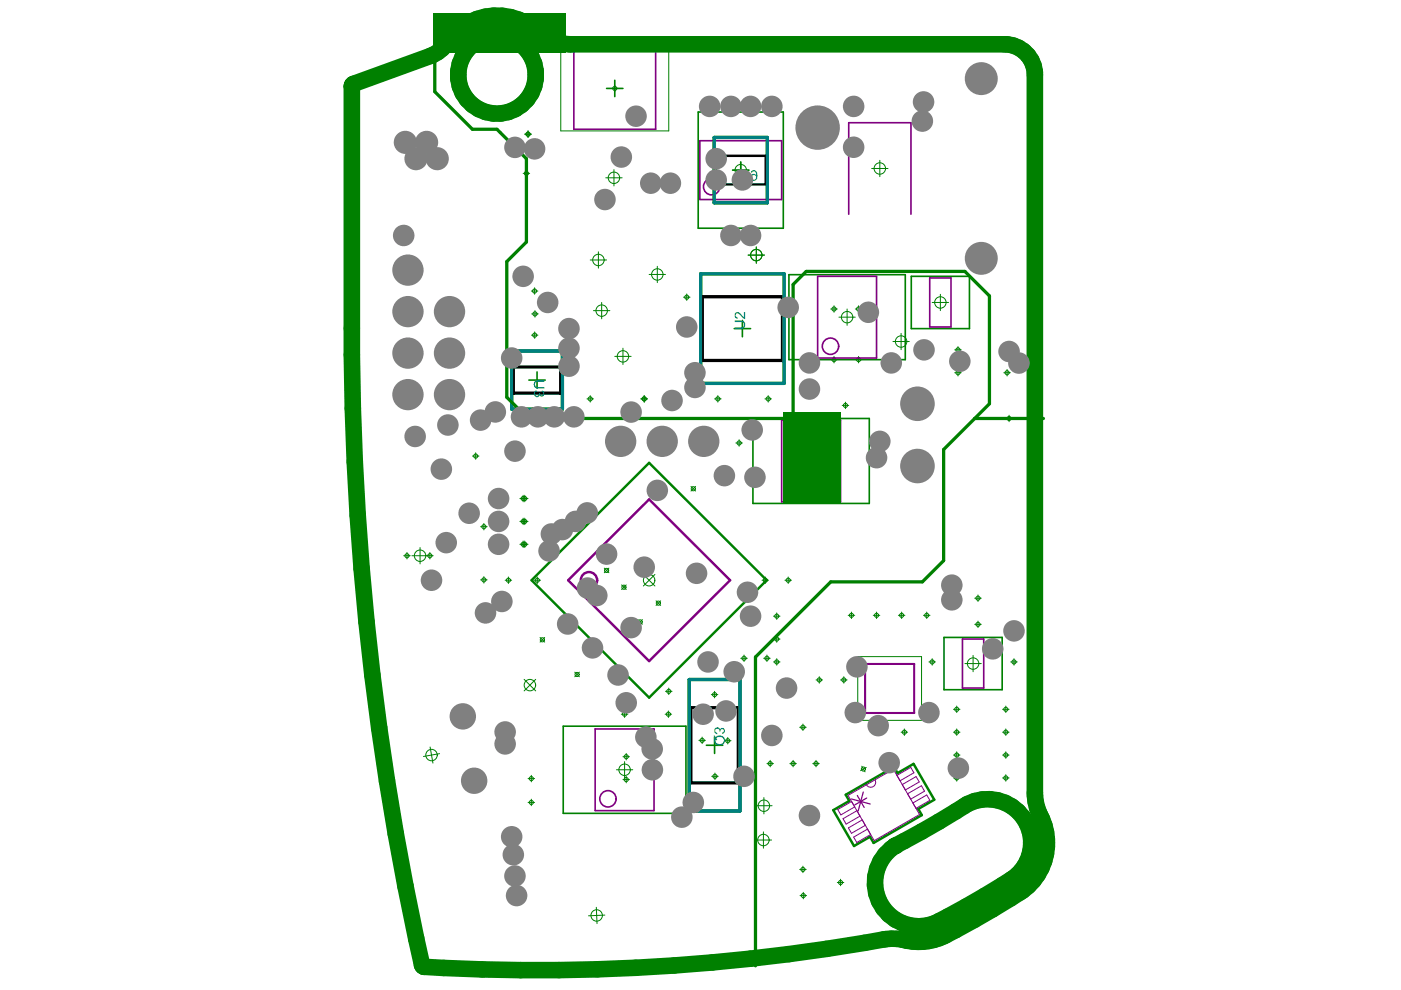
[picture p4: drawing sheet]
<svg xmlns="http://www.w3.org/2000/svg" width="297mm" height="210mm" viewBox="0 0 297 210" stroke-linecap="round" stroke-linejoin="round" font-family="sans-serif">
<g fill="none" stroke="#008000" stroke-width=".21">
<path d="M118.9 9.7h22.9v18.1h-22.9zM129.6 18.7h1.4M130.3 18.1v1.3M88.7 31.9h3.5M90.4 30.2v3.4M110.9 36.8h1.4M111.3 28.4h1.4M111.6 36.1v1.4M112 27.8v1.3M128.4 37.7h3.5M130.2 36v3.4M155.3 36.1h3.5"/>
<path d="M157.1 34.3v3.5M184.8 35.7h3.5M186.5 34v3.5M125.1 55.1h3.5M126.9 53.4v3.5M137.6 58.2h3.5M139.4 56.5v3.4M158.6 54.1h3.5M160.3 52.4v3.4M112.7 61.7h1.3M112.7 71.1h1.4M112.7 66.6h1.4"/>
<path d="M113.3 61v1.4M113.4 70.4v1.4M113.4 65.9v1.3M125.8 65.9h3.5M127.6 64.1v3.5M130.3 75.6h3.5M132.1 73.8v3.5M144.9 63h1.4M145.6 62.3v1.4M176.1 65.5h1.4M176.1 76.3h1.4M176.8 64.8v1.4"/>
<path d="M176.8 75.6v1.3M177.9 67.2h3.4M179.6 65.5v3.5M181.3 65.5h1.4M181.3 76.3h1.4M182 64.8v1.4M182 75.6v1.3M189.3 72.4h3.5M191 70.7v3.4M197.6 64.1h3.5M199.4 62.4v3.5M202.4 79h1.4"/>
<path d="M202.4 74.2h1.4M203.1 73.5v1.4M203.1 78.3v1.4M212.8 79h1.4M212.8 74.2h1.4M213.5 73.5v1.4M213.5 78.3v1.4M100.2 96.7h1.3M100.9 96v1.4M124.4 84.6h1.4M125.1 83.9v1.4M135.9 84.6h1.4"/>
<path d="M136.6 83.9v1.4M151.5 84.6h1.4M152.2 83.9v1.4M156 93.9h1.4M156.7 93.2v1.4M162.2 84.6h1.4M162.9 83.9v1.4M170.2 97.7h3.5M172 96v3.5M178.6 86h1.3M179.3 85.3v1.3M213.3 88.7h1.3"/>
<path d="M213.9 88v1.4M85.6 117.8h1.4M86.3 117.1v1.4M87.3 117.8h4.5M89.1 116.1v3.5M91.1 117.1v1.4M101.9 111.7h1.4M102.6 111v1.4M110.2 115.4h1.8M110.2 110.6h1.8M110.2 105.7h1.8M110.9 105v1.4"/>
<path d="M110.9 109.9v1.3M110.9 114.7v1.4M111.3 105v1.4M111.3 109.9v1.3M111.3 114.7v1.4M146.5 103.1l1 1M147.5 103.1l-1 1M101.9 122.9h1.4M102.6 122.3v1.3M107.1 123h1.4M107.8 122.3v1.4M113.2 123h1.4"/>
<path d="M113.9 122.3v1.4M114.5 135.2l1 .9M115.5 135.2l-1 .9M128.1 120.5l1 .9M129.1 120.5l-1 .9M131.8 124l1 1M132.8 124l-1 1M135.2 131.4l1 .9M136.2 131.4l-1 .9M136.4 121.8l2.5 2.4M138.9 121.8l-2.5 2.4M139.1 127.4l1 1"/>
<path d="M140.1 127.4l-1 1M157.1 139.6h1.3M157.7 138.9v1.4M161.6 123h1.4M161.9 139.6h1.4M162.3 122.3v1.4M162.6 138.9v1.4M164 135.5h1.4M164 130.6h1.4M164.7 130v1.3M164.7 134.8v1.4M164.7 139.7v1.3"/>
<path d="M166.4 123h1.4M167.1 122.3v1.4M179.8 130.5h1.4M180.5 129.8v1.4M181.9 139.2h13.5v13.5h-13.5zM185.2 130.5h1.3M185.8 129.8v1.4M190.5 130.5h1.4M191.2 129.8v1.4M195.8 130.5h1.4M196.5 129.8v1.4M197.6 139.7v1.3"/>
<path d="M206.3 139v3.4M206.7 126.8h1.3M206.7 132.4h1.3M207.4 126.1v1.4M207.4 131.7v1.4M215 139.7v1.3M91.2 158.4l.6 3.4M93.2 159.8l-3.4 .6M111.1 144l2.5 2.5M113.6 144l-2.5 2.5M121.9 142.5l.9 1M122.8 142.5l-.9 1"/>
<path d="M131.7 151.4h1.4M132.4 150.7v1.4M132.8 159.7v1.4M141 151.4h1.4M141.1 146.6h1.4M141.7 150.7v1.4M141.8 145.9v1.4M148.2 157h1.4M148.9 156.3v1.4M150.8 147.3h1.4M151.5 146.6v1.4M153.6 157.1h1.4"/>
<path d="M154.3 156.4v1.3M164 140.3h1.4M169.5 154.2h1.4M170.2 153.5v1.4M173 144.2h1.4M173.7 143.5v1.4M178.2 144.2h1.4M178.9 143.5v1.4M191 155.2h1.4M191.7 154.5v1.4M196.9 140.3h1.4M202.2 155.2h1.3"/>
<path d="M202.2 150.4h1.3M202.8 149.7v1.4M202.8 154.5v1.4M202.8 159.4v1.4M204.6 140.7h3.4M212.6 155.2h1.3M212.6 150.4h1.3M213.3 149.7v1.4M213.3 154.5v1.4M213.3 159.4v1.4M214.3 140.3h1.4M112 165.1h1.3"/>
<path d="M112 170.1h1.3M112.7 164.4v1.4M112.7 169.4v1.4M130.7 163.2h3.5M132.1 160.4h1.4M132.1 165.3h1.4M132.4 161.5v3.4M132.8 164.6v1.4M150.9 164.6h1.4M151.6 163.9v1.4M160.1 178.1h3.5M160.2 170.8h3.5"/>
<path d="M161.9 176.4v3.4M162 169.1v3.5M162.6 161.9h1.4M163.3 161.2v1.4M167.5 161.9h1.3M168.2 161.2v1.4M172.3 161.9h1.4M173 161.2v1.4M182.7 162.5l.7 1.2M183.7 162.7l-1.2 .7M202.2 160.1h1.3M202.2 164.9h1.3"/>
<path d="M202.8 164.2v1.4M212.6 160.1h1.3M212.6 164.9h1.3M213.3 164.2v1.4M126.4 192.4l.2 3.4M128.2 194l-3.4 .2M169.5 184.3h1.4M169.6 189.9h1.4M170.2 183.6v1.4M170.3 189.2v1.4M177.5 187.1h1.4M178.2 186.4v1.4"/>
<circle cx="130.3" cy="18.7" r=".44"/>
<circle cx="90.4" cy="31.9" r="1.21"/>
<circle cx="111.6" cy="36.8" r=".44"/>
<circle cx="112" cy="28.4" r=".44"/>
<circle cx="130.2" cy="37.7" r="1.21"/>
<circle cx="157.1" cy="36.1" r="1.21"/>
<circle cx="186.5" cy="35.7" r="1.21"/>
<circle cx="126.9" cy="55.1" r="1.21"/>
<circle cx="139.4" cy="58.2" r="1.21"/>
<circle cx="160.3" cy="54.1" r="1.21"/>
<circle cx="113.3" cy="61.7" r=".44"/>
<circle cx="113.4" cy="71.1" r=".44"/>
<circle cx="113.4" cy="66.6" r=".44"/>
<circle cx="127.6" cy="65.9" r="1.21"/>
<circle cx="132.1" cy="75.6" r="1.21"/>
<circle cx="145.6" cy="63" r=".44"/>
<circle cx="176.8" cy="65.5" r=".44"/>
<circle cx="176.8" cy="76.3" r=".44"/>
<circle cx="179.6" cy="67.2" r="1.21"/>
<circle cx="182" cy="65.5" r=".44"/>
<circle cx="182" cy="76.3" r=".44"/>
<circle cx="191.1" cy="72.4" r="1.21"/>
<circle cx="199.4" cy="64.1" r="1.21"/>
<circle cx="203.1" cy="79" r=".44"/>
<circle cx="203.1" cy="74.2" r=".44"/>
<circle cx="213.5" cy="74.2" r=".44"/>
<circle cx="213.5" cy="79" r=".44"/>
<circle cx="100.9" cy="96.7" r=".44"/>
<circle cx="125.1" cy="84.6" r=".44"/>
<circle cx="136.6" cy="84.6" r=".44"/>
<circle cx="152.2" cy="84.6" r=".44"/>
<circle cx="156.7" cy="93.9" r=".44"/>
<circle cx="162.9" cy="84.6" r=".44"/>
<circle cx="172" cy="97.7" r="1.21"/>
<circle cx="179.3" cy="86" r=".44"/>
<circle cx="213.9" cy="88.7" r=".44"/>
<circle cx="86.3" cy="117.8" r=".44"/>
<circle cx="89.1" cy="117.8" r="1.21"/>
<circle cx="91.1" cy="117.8" r=".44"/>
<circle cx="102.6" cy="111.7" r=".44"/>
<circle cx="110.9" cy="110.6" r=".44"/>
<circle cx="110.9" cy="115.4" r=".44"/>
<circle cx="110.9" cy="105.7" r=".44"/>
<circle cx="111.3" cy="110.6" r=".44"/>
<circle cx="111.3" cy="105.7" r=".44"/>
<circle cx="111.3" cy="115.4" r=".44"/>
<circle cx="147" cy="103.6" r=".44"/>
<circle cx="102.6" cy="122.9" r=".44"/>
<circle cx="107.8" cy="123" r=".44"/>
<circle cx="113.9" cy="123" r=".44"/>
<circle cx="115" cy="135.7" r=".44"/>
<circle cx="128.6" cy="120.9" r=".44"/>
<circle cx="132.3" cy="124.5" r=".44"/>
<circle cx="135.7" cy="131.9" r=".44"/>
<circle cx="137.6" cy="123" r="1.21"/>
<circle cx="139.6" cy="127.9" r=".44"/>
<circle cx="157.7" cy="139.6" r=".44"/>
<circle cx="162.3" cy="123" r=".44"/>
<circle cx="162.6" cy="139.6" r=".44"/>
<circle cx="164.7" cy="135.5" r=".44"/>
<circle cx="164.7" cy="130.6" r=".44"/>
<circle cx="167.1" cy="123" r=".44"/>
<circle cx="180.5" cy="130.5" r=".44"/>
<circle cx="185.8" cy="130.5" r=".44"/>
<circle cx="191.2" cy="130.5" r=".44"/>
<circle cx="196.5" cy="130.5" r=".44"/>
<circle cx="207.4" cy="126.8" r=".44"/>
<circle cx="207.4" cy="132.4" r=".44"/>
<circle cx="112.4" cy="145.3" r="1.21"/>
<circle cx="122.4" cy="143" r=".44"/>
<circle cx="132.4" cy="151.4" r=".44"/>
<circle cx="141.7" cy="151.4" r=".44"/>
<circle cx="141.8" cy="146.6" r=".44"/>
<circle cx="148.9" cy="157" r=".44"/>
<circle cx="151.5" cy="147.3" r=".44"/>
<circle cx="154.3" cy="157.1" r=".44"/>
<circle cx="164.7" cy="140.3" r=".44"/>
<circle cx="170.2" cy="154.2" r=".44"/>
<circle cx="173.7" cy="144.2" r=".44"/>
<circle cx="178.9" cy="144.2" r=".44"/>
<circle cx="191.7" cy="155.2" r=".44"/>
<circle cx="197.6" cy="140.3" r=".44"/>
<circle cx="202.8" cy="155.2" r=".44"/>
<circle cx="202.8" cy="150.4" r=".44"/>
<circle cx="206.3" cy="140.7" r="1.21"/>
<circle cx="213.3" cy="155.2" r=".44"/>
<circle cx="213.3" cy="150.4" r=".44"/>
<circle cx="215" cy="140.3" r=".44"/>
<circle cx="91.5" cy="160.1" r="1.21"/>
<circle cx="112.7" cy="165.1" r=".44"/>
<circle cx="112.7" cy="170.1" r=".44"/>
<circle cx="132.4" cy="163.2" r="1.21"/>
<circle cx="132.8" cy="160.4" r=".44"/>
<circle cx="132.8" cy="165.3" r=".44"/>
<circle cx="151.6" cy="164.6" r=".44"/>
<circle cx="161.9" cy="178.1" r="1.21"/>
<circle cx="162" cy="170.8" r="1.21"/>
<circle cx="163.3" cy="161.9" r=".44"/>
<circle cx="168.2" cy="161.9" r=".44"/>
<circle cx="173" cy="161.9" r=".44"/>
<circle cx="183.1" cy="163.1" r=".44"/>
<circle cx="202.8" cy="160.1" r=".44"/>
<circle cx="202.8" cy="164.9" r=".44"/>
<circle cx="213.3" cy="160.1" r=".44"/>
<circle cx="213.3" cy="164.9" r=".44"/>
<circle cx="126.5" cy="194.1" r="1.21"/>
<circle cx="170.2" cy="184.3" r=".44"/>
<circle cx="170.3" cy="189.9" r=".44"/>
<circle cx="178.2" cy="187.1" r=".44"/>
</g>
<g fill="none" stroke="#008000" stroke-width=".35">
<path d="M128.6 18.7h3.5M130.3 17v3.5M148 23.8h18.1v24.6h-18.1zM155.3 36.1h3.5M157.1 34.3v3.5M167.3 58.2h24.6v18.1h-24.6zM193.2 58.6h12.3v11.1h-12.3zM113.9 78.9v3.4M155.7 69.7h3.4M157.4 67.9v3.5M112.1 80.6h3.5M159.6 88.7h24.7v18h-24.7z"/>
<path d="M200.1 135.1h12.4v11.1h-12.4zM119.4 154h26v18.4h-26zM149.8 158h3.4M151.5 156.3v3.4"/>
</g>
<path d="M112.7 123l24.9-24.9 24.9 24.9-24.9 24.9z" fill="none" stroke="#008000" stroke-width=".52"/>
<path d="M151.4 29.1h11.3v13.9h-11.3zM148.6 58.1h17.6v23.2h-17.6zM108.5 74.4h10.7v12.3h-10.7zM146.1 144.1h10.8v27.9h-10.8z" fill="none" stroke="#008000" stroke-width=".69"/>
<path d="M179.3 168.5l10.2-5.9 .8 1.3 3.4-1.9 4.4 7.6-3.4 1.9 .7 1.3-10.2 5.9-.7-1.3-3.4 2-4.4-7.6 3.4-2z" fill="none" stroke="#008000" stroke-width=".53"/>
<g fill="none" stroke="#800080" stroke-width=".35">
<path d="M121.7 10.1h17.3v17.3h-17.3zM148.4 29.8h17.3v12.5h-17.3zM173.4 58.6h12.4v17.3h-12.4zM179.9 45.4v-19.4h13.2v19.4M197.1 58.9h4.5v10.4h-4.5zM165.7 89.1h12.5v17.3h-12.5zM204.1 135.5h4.5v10.4h-4.5zM126.2 154.5h12.5v17.4h-12.5z"/>
<circle cx="150.9" cy="39.6" r="1.73"/>
<circle cx="176.1" cy="73.4" r="1.73"/>
<circle cx="168.4" cy="91.6" r="1.73"/>
<circle cx="128.9" cy="169.4" r="1.73"/>
</g>
<g fill="none" stroke="#800080" stroke-width=".52">
<path d="M120.5 123l17.1-17.1 17.2 17.1-17.2 17.2z"/>
<circle cx="124.9" cy="123" r="1.73"/>
</g>
<path d="M179.8 168.6l9.6-5.5 5.6 9.6-9.7 5.5zM180.6 169.9l-3 1.7 .7 1.2 2.9-1.7M181.7 171.9l-3 1.7 .7 1.1 2.9-1.7M182.8 173.8l-2.9 1.7 .6 1.2 3-1.7M183.9 175.8l-2.9 1.7 .7 1.1 2.9-1.7M185.5 165.3a1.06 1.06 0 0 1-.4 1.5 1.06 1.06 0 0 1-1.4-.4M190.2 164.4l2.9-1.7 .7 1.1-3 1.7M191.3 166.3l2.9-1.6 .7 1.1-2.9 1.7M192.4 168.3l3-1.7 .6 1.1-2.9 1.7M193.5 170.2l3-1.6 .6 1.1-2.9 1.7" fill="none" stroke="#800080" stroke-width=".21"/>
<path d="M183.4 140.8h10.4v10.4h-10.4z" fill="none" stroke="#800080" stroke-width=".44"/>
<path d="M180.5 169.4l4 1.1M181.8 168.7l1.4 2.5M183 167.9l-1 4M183.8 169.2l-2.6 1.5" fill="none" stroke="#800080" stroke-width=".26"/>
<path d="M108.8 77.8h10.1v5.6h-10.1zM148.9 62.9h17v13.5h-17zM146.5 150h10v16h-10z" fill="none" stroke="#000" stroke-width=".69"/>
<path d="M151.8 33h10.5v6.1h-10.5z" fill="none" stroke="#000" stroke-width=".52"/>
<path d="M151.4 29.1h11.3v13.9h-11.3zM148.6 58.1h17.6v23.2h-17.6zM108.5 74.4h10.7v12.3h-10.7zM146.1 144.1h10.8v27.9h-10.8z" fill="none" stroke="#008080" stroke-width=".69"/>
<g fill="#008080">
<path d="M113.3 80.9l.6-.3h1.5v.4h-1.3a.59 .59 0 0 0-.7 .5 .59 .59 0 0 0 .7 .6h1.3v.3h-1.3a.79 .79 0 0 1-.8-.3 .79 .79 0 0 1-.1-.9z"/>
<path d="M113.2 83.1l.6-.4v.4a.43 .43 0 0 0-.3 .5 .43 .43 0 0 0 .5 .3 .43 .43 0 0 0 .3-.6h.2a.37 .37 0 0 0 .2 .5 .37 .37 0 0 0 .5-.3 .37 .37 0 0 0-.4-.4l.1-.3a.65 .65 0 0 1 .5 .8 .65 .65 0 0 1-.9 .4l-.1-.2a.58 .58 0 0 1-.7 .4 .58 .58 0 0 1-.5-.6z"/>
<path d="M155.8 67.9h1.3a.89 .89 0 0 1 .9 .8 .89 .89 0 0 1-.7 1h-1.5v-.3h1.2a.59 .59 0 0 0 .7-.4 .59 .59 0 0 0-.4-.7h-1.5z"/>
<path d="M155.9 66.3a.86 .86 0 0 1 1.3 .4l.5 .5v-1h.3v1.5l-.5-.2-.5-.5a.64 .64 0 0 0-1-.3v.4l.4 .2-.1 .3a.78 .78 0 0 1-.4-1.3z"/>
<path d="M151.6 154.4a.73 .73 0 0 1 1.1 .2 .57 .57 0 0 1 .9-.1 .57 .57 0 0 1-.1 .9l-.4 .3v-.4a.34 .34 0 0 0 .4-.3 .34 .34 0 0 0-.4-.4 .34 .34 0 0 0-.3 .4l-.3 .1a.44 .44 0 0 0-.2-.6 .44 .44 0 0 0-.5 .2 .44 .44 0 0 0 .1 .6l.2 .1v.3a.76 .76 0 0 1-.5-1.2z"/>
<path d="M157.1 36.4a.94 .94 0 0 1 1.1-.3 .94 .94 0 0 1 .6 .9v1.4h-.4v-1.4a.54 .54 0 0 0-.4-.7 .54 .54 0 0 0-.6 .5l-.1 1.6h-.3z"/>
<path d="M151.8 156.5h.1a.9 .9 0 0 1 1.1-.2 .9 .9 0 0 1 .4 1 .95 .95 0 0 1-1 .5 .95 .95 0 0 1-.8-.9l.1-.2 .1 .3 .3-.1zM151.3 156l.3 .5h-.1a1.17 1.17 0 0 0 .9 1.5 1.17 1.17 0 0 0 1.4-1.1l-.1-.1a1.14 1.14 0 0 0-1.5-.8l-.5 .3-.1-.4z"/>
<path d="M159.4 37.6a.47 .47 0 0 1 .9 0 .47 .47 0 0 1-.9 0zM159.2 36.3v.3h.3a.43 .43 0 0 1 .6-.2 .43 .43 0 0 1 .2 .6l.1 .1a.7 .7 0 0 0-1.1 0 .7 .7 0 0 0 .1 1.1 .7 .7 0 0 0 1.1-.3l.1-.6a1.28 1.28 0 0 0-.6-1.2h-.4z"/>
</g>
<g fill="none" stroke="#800080" stroke-width=".88">
<path d="M74.6 17.5l16.5-6a8.2 8.2 0 0 0 4.2-3.9 13.1 13.1 0 0 1 19.5-.8 10.4 10.4 0 0 0 6.3 2.2h91.8a6.9 6.9 0 0 1 7 6.9v152.2a12.4 12.4 0 0 0 1.7 6 13.1 13.1 0 0 1-6.4 16.3l-8.3 5a53.2 53.2 0 0 1-8.7 4.3 14.6 14.6 0 0 1-7.7-.2h-1.9a418.9 418.9 0 0 1-98.9 5.9l-.5-.5a615.1 615.1 0 0 1-15-135.3v-51.3zM190 179.7l6.9-3.7 6.7-4a8.9 8.9 0 0 1 13.2 2 8.9 8.9 0 0 1-3.8 12.8l-7 4.2-7.1 3.9M190.1 179.7a8.8 8.8 0 0 0-2.7 12.2 8.8 8.8 0 0 0 12.1 2.6"/>
<circle cx="105.4" cy="15.9" r="7.8"/>
</g>
<path d="M92.2 9v10.4l8 8h5.2l6.2 6.2v17.7l-4.2 4.2v28.7l4.6 4.5h56.2v-28.4l2.7-2.8h33.7l5.2 5.2v22.9l-9.7 9.7v23.6l-4.5 4.5h-19.5l-15.9 15.9v65.5M206.7 88.7h14.5" fill="none" stroke="#008000" stroke-width=".69"/>
<g fill="none" stroke="#008000" stroke-width="3.5">
<path d="M189.8 179.3h.1M209.9 169.4a9.2 9.2 0 0 1 8.4 6.7 9.2 9.2 0 0 1-3.4 10.1 192.9 192.9 0 0 1-16.6 9.5 9.3 9.3 0 0 1-11.8-4.3 9.3 9.3 0 0 1 3.3-12.1"/>
<circle cx="105.4" cy="15.9" r="8.2"/>
</g>
<circle cx="189.8" cy="179.3" r="1.76" fill="#008000"/>
<path d="M74.8 17.9l16.4-6a7.8 7.8 0 0 0 4.2-3.7 12.6 12.6 0 0 1 18.8-1.3 10.9 10.9 0 0 0 6.9 2.5h92.5a6.5 6.5 0 0 1 5.8 5.8v152.9a11.2 11.2 0 0 0 1.5 5.6 12.6 12.6 0 0 1-4.1 15.2 161.5 161.5 0 0 1-17.8 10.1 12.8 12.8 0 0 1-7.7 .2 10.9 10.9 0 0 0-4 0 408.7 408.7 0 0 1-97.6 5.7l-.1-.1a609.7 609.7 0 0 1-15-129.6v-57zM209.9 169.4a8.9 8.9 0 0 0-5.5 1.5l-5.4 3.3-9.2 5.1" fill="none" stroke="#008000" stroke-width="3.5"/>
<g fill="#008000">
<path d="M91.8 2.8h28.1v8.3h-28.1z" fill-rule="evenodd"/>
<path d="M166.1 87.3h12.1v19.4h-12.1z" fill-rule="evenodd"/>
</g>
<g fill="#808080">
<circle cx="124.5" cy="108.7" r="2.28"/>
<circle cx="122" cy="110.6" r="2.28"/>
<circle cx="151.9" cy="38.1" r="2.28"/>
<circle cx="151.9" cy="33.6" r="2.28"/>
<circle cx="109.2" cy="31.2" r="2.28"/>
<circle cx="113.3" cy="31.6" r="2.28"/>
<circle cx="153.9" cy="150.7" r="2.28"/>
<circle cx="93.6" cy="99.5" r="2.28"/>
<circle cx="94.6" cy="115.1" r="2.28"/>
<circle cx="99.5" cy="108.8" r="2.28"/>
<circle cx="136.6" cy="120.3" r="2.28"/>
<circle cx="106.4" cy="127.5" r="2.28"/>
<circle cx="158.5" cy="125.6" r="2.28"/>
<circle cx="159.1" cy="130.6" r="2.28"/>
<circle cx="136.9" cy="156.3" r="2.28"/>
<circle cx="144.6" cy="173.3" r="2.28"/>
<circle cx="132.8" cy="149" r="2.28"/>
<circle cx="139.4" cy="104" r="2.28"/>
<circle cx="159.5" cy="91.2" r="2.28"/>
<circle cx="105.7" cy="115.4" r="2.28"/>
<circle cx="105.7" cy="110.6" r="2.28"/>
<circle cx="105.7" cy="105.7" r="2.28"/>
<circle cx="186.2" cy="153.9" r="2.28"/>
<circle cx="181.7" cy="141.4" r="2.28"/>
<circle cx="171.6" cy="172.9" r="2.28"/>
<circle cx="188.5" cy="161.7" r="2.28"/>
<circle cx="142.5" cy="84.9" r="2.28"/>
<circle cx="133.8" cy="87.4" r="2.28"/>
<circle cx="85.6" cy="49.9" r="2.28"/>
<circle cx="131.7" cy="33.3" r="2.28"/>
<circle cx="128.3" cy="42.3" r="2.28"/>
<circle cx="157.4" cy="38.1" r="2.28"/>
<circle cx="201.8" cy="127.2" r="2.28"/>
<circle cx="201.8" cy="124.1" r="2.28"/>
<circle cx="216" cy="77" r="2.28"/>
<circle cx="133.8" cy="133.1" r="2.28"/>
<circle cx="155.7" cy="142.4" r="2.28"/>
<circle cx="166.8" cy="145.9" r="2.28"/>
<circle cx="149.1" cy="151.4" r="2.28"/>
<circle cx="157.7" cy="164.6" r="2.28"/>
<circle cx="138.3" cy="163.2" r="2.28"/>
<circle cx="138.3" cy="158.8" r="2.28"/>
<circle cx="147" cy="170.1" r="2.28"/>
<circle cx="203.2" cy="162.9" r="2.28"/>
<circle cx="210.5" cy="137.6" r="2.28"/>
<circle cx="215" cy="133.8" r="2.28"/>
<circle cx="147.7" cy="121.6" r="2.28"/>
<circle cx="196.9" cy="151.1" r="2.28"/>
<circle cx="163.6" cy="155.9" r="2.28"/>
<circle cx="181.3" cy="151.1" r="2.28"/>
<circle cx="184.1" cy="66.2" r="2.28"/>
<circle cx="189" cy="76.9" r="2.28"/>
<circle cx="195.9" cy="74.2" r="2.28"/>
<circle cx="203.5" cy="76.6" r="2.28"/>
<circle cx="213.9" cy="74.5" r="2.28"/>
<circle cx="107.1" cy="155.2" r="2.28"/>
<circle cx="107.1" cy="157.7" r="2.28"/>
<circle cx="185.8" cy="97" r="2.28"/>
<circle cx="186.5" cy="93.6" r="2.28"/>
<circle cx="195.8" cy="21.6" r="2.28"/>
<circle cx="195.6" cy="25.7" r="2.28"/>
<circle cx="134.9" cy="24.6" r="2.28"/>
<circle cx="105" cy="87.3" r="2.28"/>
<circle cx="110.6" cy="88.4" r="2.28"/>
<circle cx="150.1" cy="140.3" r="2.28"/>
<circle cx="88" cy="92.5" r="2.28"/>
<circle cx="120.4" cy="132.3" r="2.28"/>
<circle cx="131" cy="143.1" r="2.28"/>
<circle cx="91.5" cy="123" r="2.28"/>
<circle cx="102.9" cy="130" r="2.28"/>
<circle cx="125.6" cy="137.4" r="2.28"/>
<circle cx="124.6" cy="124.7" r="2.28"/>
<circle cx="119.2" cy="112.3" r="2.28"/>
<circle cx="116.4" cy="116.8" r="2.28"/>
<circle cx="116.9" cy="113.2" r="2.28"/>
<circle cx="126.5" cy="126.3" r="2.28"/>
<circle cx="128.6" cy="117.5" r="2.28"/>
<circle cx="160.1" cy="101.2" r="2.28"/>
<circle cx="153.6" cy="100.9" r="2.28"/>
<circle cx="109.2" cy="95.7" r="2.28"/>
<circle cx="95" cy="90.1" r="2.28"/>
<circle cx="101.9" cy="89.1" r="2.28"/>
<circle cx="121.7" cy="88.4" r="2.28"/>
<circle cx="117.5" cy="88.4" r="2.28"/>
<circle cx="114" cy="88.4" r="2.28"/>
<circle cx="142.1" cy="38.8" r="2.28"/>
<circle cx="138" cy="38.8" r="2.28"/>
<circle cx="108.5" cy="75.9" r="2.28"/>
<circle cx="147.3" cy="82.1" r="2.28"/>
<circle cx="167.1" cy="65.2" r="2.28"/>
<circle cx="171.6" cy="76.9" r="2.28"/>
<circle cx="171.6" cy="82.5" r="2.28"/>
<circle cx="116.1" cy="64.1" r="2.28"/>
<circle cx="110.9" cy="58.6" r="2.28"/>
<circle cx="120.6" cy="77.6" r="2.28"/>
<circle cx="120.6" cy="73.8" r="2.28"/>
<circle cx="120.6" cy="69.7" r="2.28"/>
<circle cx="147.3" cy="79" r="2.28"/>
<circle cx="145.6" cy="69.3" r="2.28"/>
<circle cx="109.5" cy="189.9" r="2.28"/>
<circle cx="109.2" cy="185.7" r="2.28"/>
<circle cx="108.8" cy="181.2" r="2.28"/>
<circle cx="108.5" cy="177.4" r="2.28"/>
<circle cx="159.1" cy="49.9" r="2.28"/>
<circle cx="155" cy="49.9" r="2.28"/>
<circle cx="150.5" cy="22.6" r="2.28"/>
<circle cx="155" cy="22.6" r="2.28"/>
<circle cx="159.1" cy="22.6" r="2.28"/>
<circle cx="163.6" cy="22.6" r="2.28"/>
<circle cx="181" cy="31.2" r="2.28"/>
<circle cx="181" cy="22.6" r="2.28"/>
<circle cx="98.1" cy="151.9" r="2.8"/>
<circle cx="100.5" cy="165.5" r="2.8"/>
<circle cx="86.5" cy="66.1" r="3.3"/>
<circle cx="86.5" cy="74.9" r="3.3"/>
<circle cx="86.5" cy="83.7" r="3.3"/>
<circle cx="86.5" cy="57.3" r="3.3"/>
<circle cx="95.3" cy="66.1" r="3.3"/>
<circle cx="95.3" cy="74.9" r="3.3"/>
<circle cx="95.3" cy="83.7" r="3.3"/>
<circle cx="131.6" cy="93.6" r="3.3"/>
<circle cx="149.2" cy="93.6" r="3.3"/>
<circle cx="140.4" cy="93.6" r="3.3"/>
<circle cx="194.5" cy="98.8" r="3.7"/>
<circle cx="194.5" cy="85.6" r="3.7"/>
<circle cx="92.7" cy="33.6" r="2.45"/>
<circle cx="88.2" cy="33.6" r="2.45"/>
<circle cx="90.4" cy="30.2" r="2.46"/>
<circle cx="85.9" cy="30.2" r="2.46"/>
<circle cx="208" cy="54.8" r="3.5"/>
<circle cx="173.4" cy="27.1" r="4.7"/>
<circle cx="208" cy="16.7" r="3.5"/>
</g>
</svg>
